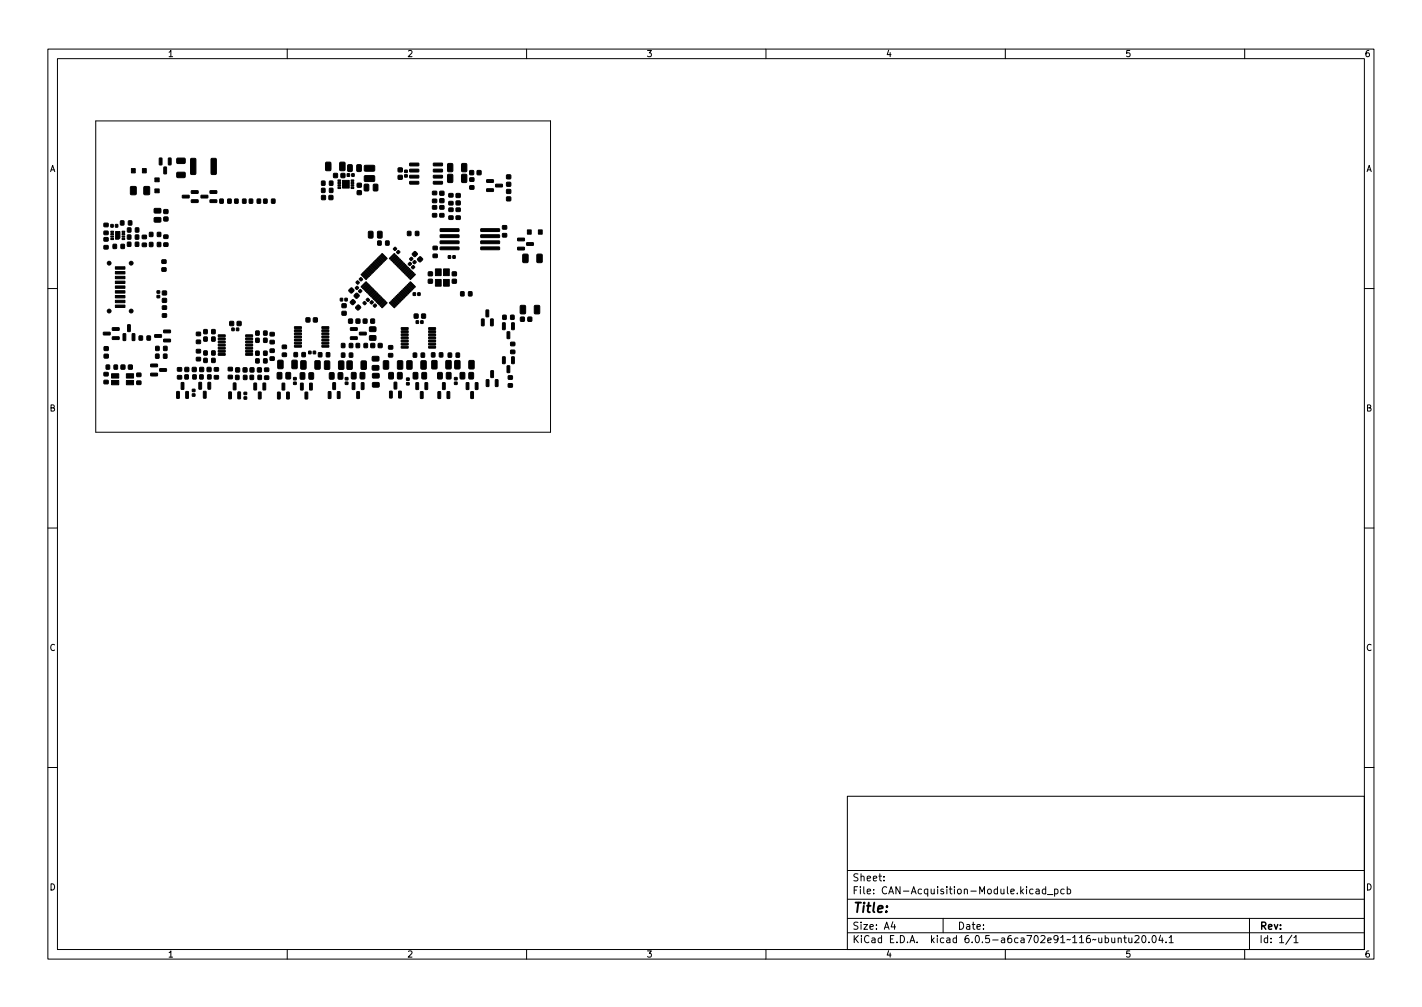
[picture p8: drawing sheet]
<svg xmlns="http://www.w3.org/2000/svg" width="297mm" height="210mm" viewBox="0 0 297 210" stroke-linecap="round" stroke-linejoin="round" font-family="sans-serif">
<defs><g id="words">
<text font-size="2.8" x="178" y="190.6">Title:</text>
<g font-size="2.1">
<text x="178" y="184">Sheet:</text>
<text x="178" y="186.7">File: CAN-Acquisition-Module.kicad_pcb</text>
<text x="178" y="196.9">KiCad E.D.A. kicad 6.0.5-a6ca702e91~116~ubuntu20.04.1</text>
<text x="178" y="194.1">Size: A4</text>
<text x="200" y="194.1">Date:</text>
<text x="263" y="194.1">Rev:</text>
<text x="263" y="196.9">Id: 1/1</text>
</g>
<g font-size="1.8">
<text x="35" y="11.9">1</text>
<text x="85" y="11.9">2</text>
<text x="135" y="11.9">3</text>
<text x="185" y="11.9">4</text>
<text x="235" y="11.9">5</text>
<text x="285" y="11.9">6</text>
<text x="10.3" y="35.9">A</text>
<text x="285.3" y="35.9">A</text>
<text x="10.3" y="85.9">B</text>
<text x="285.3" y="85.9">B</text>
<text x="10.3" y="135.9">C</text>
<text x="285.3" y="135.9">C</text>
<text x="10.3" y="185.9">D</text>
<text x="285.3" y="185.9">D</text>
<text x="35" y="199.9">1</text>
<text x="85" y="199.9">2</text>
<text x="135" y="199.9">3</text>
<text x="185" y="199.9">4</text>
<text x="235" y="199.9">5</text>
<text x="285" y="199.9">6</text>
</g>
</g></defs>
<g fill="none" stroke="#000" stroke-width=".21">
<path d="M10 10.2h277v190.1h-277zM12 12.2h273v186.1h-273zM60 10.2v2M110 10.2v2M160 10.2v2M210 10.2v2M260 10.2v2M20 25.2h95v65h-95zM10 60.2h2M285 60.2h2M10 110.2h2M285 110.2h2"/>
<path d="M10 160.2h2M177 166.3h108v32h-108zM285 160.2h2M60 198.3v2M110 198.3v2M160 198.3v2M177 194.8h108M177 191.8h108M177 187.8h108M177 181.8h108M184.6 183.8v.1M184.6 183v.1"/>
<path d="M186.5 192.5l-.4 1h1M186.9 193v1M197 191.8v3M210 198.3v2M216.4 185.7h.6l.1 .9M217.1 186l-.5 .1-.2 .2 .2 .3h.5M218.4 185.7l-.4-.1-.3 .3 .2 .7h.5M218.4 185.1v1.5M218.8 186.8h1.1M220.3 185.7l.4-.1 .3 .3-.1 .7h-.6M220.3 185.6v1.5M222.3 185.7l-.4-.1-.3 .3 .1 .7h.6"/>
<path d="M222.9 185.7l.5-.1 .2 .3-.1 .7h-.6M222.9 185.1v1.5M233.6 196l.2-.2 .3 .1 .1 .9M233.6 195.8v1M234.7 195.8h.6M234.9 195.3v1.3l.4 .2M235.8 195.8l.1 1h.3l.2-.1M236.4 195.8v1M237.1 195.5l.5-.2 .3 .5-.9 1h.9M238.7 195.4l.2-.1a.8 .8 0 0 1 .5 .8 .8 .8 0 0 1-.5 .7 1 1 0 0 1-.2-1.4zM240 196.7v.1M240.9 195.4l.1-.1a.8 .8 0 0 1 .5 .8 .8 .8 0 0 1-.5 .7 1 1 0 0 1-.1-1.4z"/>
<path d="M242.4 195.3l-.3 1h.9M242.8 195.8v1M243.6 196.7v.1M244.2 195.8l.4-.5v1.5M244.2 196.8h.9M260 198.3v2M261 191.8v6.5M269.9 195.3l-1.3 1.9M270.3 195.8l.4-.5v1.5M270.3 196.8h.8"/>
</g>
<g fill="#000" stroke="#000" stroke-width=".21">
<path d="M27.5 35.2h.7v.9h-.7zM29.8 35.2h.8v.9h-.8zM32.3 37.1h1v.8h-1zM32.3 39.4h1v.8h-1zM33.3 33l.5 .1v1.3h-.5zM34.2 34.9h.6l-.1 1.4-.5-.1zM35.2 33l.5 .1v1.3h-.5zM37 33.1l1.5-.1 .2 .2v.8l-.2 .1h-1.4l-.2-.2zM37 36h1.5l.2 .2v.7l-.2 .2h-1.4l-.2-.3zM39.9 33.1l.8-.1 .2 .2v3l-.1 .2h-.8l-.2-.1zM44.1 33.1l.9-.1 .2 .2v3l-.2 .2h-.7l-.2-.1zM67.2 39.3h.7v.9h-.7z"/>
<path d="M67.2 37.8h.7v.9h-.7zM68.1 33.9l.8-.1 .2 .2v1.4l-.1 .2h-.8l-.2-.1zM68.8 39.3h.7v.9h-.7zM68.8 37.8h.7v.9h-.7zM69.7 36.2h.8v.9h-.8zM71 33.9l.8-.1 .3 .2v1.4l-.2 .2h-.7l-.2-.1zM70.6 37.6h.5v.3h-.5zM70.6 38.1h.5v.3h-.5zM70.6 38.6h.5v.3h-.5zM70.6 39.1h.5v.3h-.5zM71.3 36.2h.7v.9h-.7zM71.5 37.7h1.4v1.6h-1.4z"/>
<path d="M72.5 36.3h.5v.5h-.5zM72.7 34.4h.7l.2 .1v1.1l-.2 .2h-.6l-.2-.1zM73.3 39.1h.6v.3h-.6zM73.3 38.6h.6v.3h-.6zM73.3 38.1h.6v.3h-.6zM73.3 37.6h.6v.3h-.6zM73.5 36.3h.5v.5h-.5zM74.6 38.3h.9v.8h-.9zM74.6 34.4h.7l.2 .1v1.1l-.2 .2h-.6l-.2-.1zM76.2 36.7h1.9l.2 .2v.9l-.3 .1h-1.8l-.1-.2zM76.2 34.6l1.9-.1 .2 .3v.8l-.3 .2-1.8-.1-.1-.2zM76.1 38.5l.7-.1 .2 .2v1l-.1 .3h-.6l-.2-.2z"/>
<path d="M78 38.5l.7-.1 .2 .2 .1 1-.2 .3h-.6l-.2-.2zM83.2 36.6h.8v.8h-.8zM83.2 35.1h.8v.8h-.8zM84.5 36.5h.6v.5h-.6zM84.5 35.5h.6v.5h-.6zM85.6 34.1h1.8l.1 .5h-1.9zM85.6 35.4l1.8-.1 .1 .5-1.9 .1zM85.6 36.6h1.8l.1 .5-1.9 .1zM85.6 37.9h1.8l.1 .5h-1.9zM90.5 37.9h1.9v.5h-1.8zM90.5 36.6h1.9v.5l-1.8 .1zM90.5 35.4l1.9-.1v.5l-1.8 .1z"/>
<path d="M90.5 34.1h1.9v.5h-1.8zM93.5 36.4h.9l.2 .1v1.4l-.2 .2h-.7l-.2-.1zM93.5 34.2l.9-.1 .2 .2v1.3l-.2 .3h-.7l-.2-.2zM96.5 36.4h.8l.2 .1v1.4l-.1 .2h-.7l-.3-.1zM96.5 34.2l.8-.1 .2 .2v1.3l-.1 .3h-.7l-.3-.2zM98.1 35.6h.8v.9h-.8zM98.1 37.2h.9v.6h-.9zM98.1 38.8h.9v.7h-.9zM99.7 35.6h.8v.9h-.8zM101.7 37.5h1.3l.1 .5-1.4 .1zM101.7 39.4h1.3l.1 .5-1.4 .1zM103.5 38.5h1.4l.1 .5h-1.4z"/>
<path d="M105.8 36.5h.9v.8h-.9zM105.8 38.1h.9v.8h-.9zM21.7 49.6h.9v.7h-.9zM21.7 51.3h.9v.7h-.9zM21.7 46.6h.9v.7h-.9zM21.7 48.3h.9v.7h-.9zM23.2 46.9h.4v.5h-.4zM23.1 49.8h.6v.2h-.6zM23.1 49.3h.6v.2h-.6zM23.1 48.8h.6v.2h-.6zM23.1 48.3h.6v.2h-.6zM24.1 46.9h.5v.5h-.5z"/>
<path d="M24.1 48.3h.9v1.4l-.2 .2h-.7zM23.6 51h.7v.9h-.7zM25.2 46.1h.7v.9h-.7zM25.5 48.3h.5v.2h-.5zM25.3 51h.7v.9h-.7zM25.5 48.8h.5v.2h-.5zM25.5 49.3h.5v.2h-.5zM25.5 49.8h.5v.2h-.5zM24.1 55.7h2v.5h-2zM24.1 56.7h2v.5h-2zM24.1 57.7h2v.5h-2zM24.1 58.7h2v.5h-2z"/>
<path d="M26.6 49.1h.7v.8h-.7zM26.6 47.6h.7v.8h-.7zM26.8 46.1h.7v.9h-.7zM26.6 50.6h.7v.8h-.7zM28.3 49.1h.7v.8h-.7zM28.3 47.6h.7v.8h-.7zM27.3 39l.9-.1 .3 .2v1.3l-.2 .3h-.8l-.3-.2zM28.3 50.6h.7v.8h-.7zM29.7 49.1h.9v.7h-.9zM29.7 50.8h.9v.7h-.9zM31.2 48.5h.7v.9h-.7zM30.1 39l.9-.1 .3 .2v1.3l-.2 .3h-.8l-.3-.2z"/>
<path d="M31.2 50.6h.7v.9h-.7zM32.9 48.5h.7v.9h-.7zM32.2 43.6l1.3-.1 .1 .2v.6l-.2 .2h-1.1l-.1-.3zM32.2 45.5l1.3-.1 .1 .2v.6l-.2 .2h-1.1l-.1-.3zM32.9 50.6h.7v.9h-.7zM33.8 55.9h.9v.7h-.9zM33.8 54.3h.9v.7h-.9zM34.2 50.7h.9v.7h-.9zM34.2 49.1h.9v.7h-.9zM34.2 43.8h.9v.8h-.9zM34.2 45.3h.9v.8h-.9zM38.1 40.8h1.3l.1 .5h-1.3z"/>
<path d="M40 41.7h1.3l.1 .5-1.4 .1zM40 39.8h1.3l.1 .5-1.4 .1zM42 40.8h1.3l.1 .5h-1.3zM43.9 41.7h1.3l.1 .5-1.4 .1zM43.9 39.8h1.3l.1 .5-1.4 .1zM45.9 41.6h.7v.8h-.7zM47.6 41.6h.7v.8h-.7zM49 41.6h.7v.8h-.7zM50.7 41.6h.7v.8h-.7zM52.1 41.6h.7v.8h-.7zM53.7 41.6h.7v.8h-.7zM55.1 41.6h.7v.8h-.7z"/>
<path d="M56.7 41.6h.7v.8h-.7zM67.2 40.8h.8v.9h-.8zM68.7 40.8h.8v.9h-.8zM74.5 59.8h.2l.2 .3-.4 .4-.3-.4zM74.6 39.8h.9v.8h-.9zM74.4 58.9l.3-.3 .4 .5-.4 .2-.3-.3zM75.3 58h.1l.3 .3-.2 .4-.5-.4zM75.5 57.3l.1-.1 1 1.1h-.2zM75.8 56.9l1.1 1-.1 .2-1.1-1zM76 56.7l.2-.1 1 1.1-.2 .1zM76.3 56.4l.2-.1 .9 1.1-.1 .1zM76.7 56.1l1 .9-.1 .2-1-1z"/>
<path d="M77 55.8l1 1-.1 .1-1-.9zM77 48.3h.7l.2 .1v1.1l-.1 .2h-.6l-.2-.1zM77.1 55.6l.2-.1 1 1.1h-.2zM77.4 55.3l.2-.1 1 1.1-.2 .1zM77.8 54.9l1.1 1-.1 .2-1.1-1zM78 54.7l.2-.1 .9 1.1-.1 .1zM78.3 54.5l.2-.1 .9 1-.1 .1zM78.7 54.1l1 1-.1 .1-1-.9zM78.9 50.3h.7v.9h-.7zM78.9 48.3h.7l.2 .1v1.1l-.1 .2h-.6l-.2-.1zM78.9 53.8l1.1 1-.1 .1-1.1-.9zM79.1 53.6l.2-.1 1 1.1-.2 .1z"/>
<path d="M79.4 53.3l.2-.1 1 1.1-.2 .1zM79.8 53l1 .9v.2l-1.1-1zM80.6 50.3h.7v.9h-.7zM82.3 53l.2 .1-1.1 1v-.2zM82.6 53.2l.2 .2-1.1 1-.1-.2zM82.9 53.5l.2 .2-1.1 1-.1-.2zM83.2 53.8l.2 .2-1.1 .9-.1-.1zM82.2 51.9l.3-.3 .4 .3-.4 .4-.3-.2zM82.5 55.1l1-1 .1 .1-.9 1zM82.8 55.3l.9-.9 .2 .1-1 1zM83.1 55.6l.9-1 .2 .1-1 1.1zM83.1 52.3h.2l.2 .3-.3 .4-.4-.3z"/>
<path d="M83.3 55.9l1-1 .2 .1-1 1.1zM83.6 56.2l1-1 .2 .1-1 1.1zM84.9 55.5l.2 .2-1.1 .9-.1-.1zM85.2 55.8l.1 .2-1 .9-.1-.1zM85.4 56.1l.2 .1-1 1-.1-.2zM84.8 57.3l.9-1 .2 .1-1 1.1zM85 57.6l1-1 .2 .1-1 1.1zM85.3 57.9l1-1 .2 .1-1 1.1zM85.5 54.8h.2l.3 .3-.4 .4-.3-.4zM85.6 58.2l1-1 .1 .1-.9 1zM85.8 53.7h.2l.3 .3-.4 .4-.3-.3zM85.1 48.3h.7v.9h-.7z"/>
<path d="M86 55.7l.3-.3 .3 .4-.3 .3-.3-.2zM86.5 52.6h.3l.4 .4-.6 .6-.5-.5zM86.5 54.4h.2l.2 .3-.3 .4-.4-.3zM86.8 48.3h.7v.9h-.7zM87.6 53.7h.3l.4 .4-.6 .6-.5-.5zM89.5 56.8h.8v.8h-.8zM89.5 58.3h.8v.8h-.8zM90.4 44.6h.8v.7h-.8zM90.4 43h.8v.6h-.8zM90.4 41.6h.8v.7h-.8zM90.4 40h.8v.6h-.8zM90.5 53.1h.8v.7h-.8z"/>
<path d="M90.5 51.4h.8v.7h-.8zM91 56.1h1.1v1.4h-1.1zM91 58.3h1.1v1.4h-1.1zM91.9 41.5h.8v.8h-.8zM91.9 40h.8v.7h-.8zM91.9 43h.8v.6h-.8zM91.9 44.6h.8v.7h-.8zM92.7 58.3h1.1v1.4h-1.1zM92.7 56.1h1.1v1.4h-1.1zM93.6 53.4h.5v.5h-.5zM93.8 42.1h.8v.7h-.8zM93.8 40.4h.8v.7h-.8z"/>
<path d="M93.8 45.1h.8v.7h-.8zM93.8 43.5h.8v.6h-.8zM94.6 53.4h.5v.5h-.5zM94.5 56.8h.8v.8h-.8zM94.5 58.3h.8v.8h-.8zM95.3 42h.8v.8h-.8zM95.3 40.4h.8v.8h-.8zM92 47.8l3.8-.1 .1 .5-.1 .1h-3.7l-.2-.1zM92 49.1l3.8-.1 .1 .5-.1 .1h-3.7l-.2-.1zM92 50.3h3.8l.1 .4-.1 .2h-3.7l-.2-.2zM92 51.6h3.8l.1 .4-.1 .2h-3.7l-.2-.2zM95.3 43.5h.8v.6h-.8z"/>
<path d="M95.3 45.1h.8v.7h-.8zM100.4 51.6h3.8l.2 .4-.2 .2h-3.7l-.1-.2zM100.4 50.3h3.8l.2 .4-.2 .2h-3.7l-.1-.2zM100.4 49.1l3.8-.1 .2 .5-.2 .1h-3.7l-.1-.1zM100.4 47.8l3.8-.1 .2 .5-.2 .1h-3.7l-.1-.1zM105 47.1h.8v.7h-.8zM105 48.8h.8v.7h-.8zM105.8 41.1h.9v.8h-.9zM105.8 39.6h.9v.8h-.9zM108.1 49.7h1.4l.1 .5-1.4 .1zM108.1 51.6h1.4l.1 .5-1.4 .1zM110 50.7h1.4v.5h-1.3z"/>
<path d="M109.2 53.1l.9-.1 .2 .2v1.4l-.1 .2h-.8l-.2-.1zM110.2 48h.8v.9h-.8zM112.5 48h.8v.9h-.8zM112.2 53.1l.8-.1 .3 .2v1.4l-.2 .2h-.7l-.3-.1zM21.8 74h.8v.7h-.8zM21.8 72.4h.8v.8h-.8zM22.2 76.2h.7v.9h-.7zM21.7 77.8h.9v.7h-.9zM21.7 79.4h.9v.7h-.9zM21.6 69.4h1.3l.1 .5h-1.3zM23.3 78h1.5v.9h-1.5zM23.8 76.2h.7v.9h-.7z"/>
<path d="M23.5 70.3h1.3l.1 .5-1.4 .1zM23.5 68.4h1.3l.1 .5-1.4 .1zM25.7 69.7h.6l-.1 1.4-.5-.1zM24.1 59.7h2v.5h-2zM24.1 60.7h2v.5h-2zM24.1 61.7h2v.5h-2zM24.1 62.7h2v.5h-2zM24.1 63.7h2v.5h-2zM25.3 76.2h.8v.9h-.8zM26.4 78h1.5v.9h-1.5zM26.7 67.8l.5 .1-.1 1.3h-.5zM26.8 76.2h.8v.9h-.8z"/>
<path d="M27.6 69.7h.6l-.1 1.4-.5-.1zM29.1 70.2h.7v.8h-.7zM28.6 77.9h.8v.7h-.8zM28.6 79.6h.8v.7h-.8zM30.7 70.2h.7v.8h-.7zM31.5 76h1.3l.1 .5-1.4 .1zM31.5 77.9h1.3l.1 .5-1.4 .1zM32.5 74h.7v.8h-.7zM32.5 72.3h.7v.9h-.7zM32.8 60.7h.5v.5h-.5zM32.8 61.7h.5v.5h-.5zM33.4 77h1.3l.1 .5h-1.4z"/>
<path d="M32.3 69.9h1.4v.5h-1.3zM34.2 74h.7v.8h-.7zM34.2 72.3h.7v.9h-.7zM33.9 60.8h.9v.8h-.9zM33.9 62.3h.9v.8h-.9zM33.9 63.9h.9v.7h-.9zM33.9 65.5h.9v.7h-.9zM34.2 70.8h1.3l.1 .5-1.3 .1zM34.2 68.9h1.3l.1 .5-1.3 .1zM37.1 78.4h.8v.7h-.8zM37.1 76.8h.8v.7h-.8zM38.6 76.7h.8v.9h-.8z"/>
<path d="M38.6 78.3h.7v.8h-.7zM40.2 76.7h.8v.9h-.8zM40.3 78.3h.7v.8h-.7zM41 74.6h.9v.7h-.9zM41 73h.9v.7h-.9zM41 69.4h.9v.7h-.9zM41 71h.9v.7h-.9zM41.6 79.9h.5l-.1 1.4-.5-.1zM41.7 78.3h.7v.8h-.7zM42.6 74.8h.7v.9h-.7zM42.6 68.8h.7v.9h-.7zM41.7 76.7h.8v.9h-.8z"/>
<path d="M42.6 70.4h.7v.8h-.7zM42.6 73.3h.7v.8h-.7zM43.5 79.9h.5l-.1 1.4-.5-.1zM43.4 78.3h.7v.8h-.7zM43.3 76.7h.8v.9h-.8zM44.2 74.8h.7v.9h-.7zM44.2 68.8h.7v.9h-.7zM44.8 78.4h.8v.7h-.8zM44.8 76.8h.8v.7h-.8zM44.2 70.4h.7v.8h-.7zM44.2 73.3h.7v.8h-.7zM45.6 69.9h1.4v.3l-1.4 .1z"/>
<path d="M45.6 70.6h1.4v.3h-1.4zM45.6 71.2h1.4v.3l-1.4 .1zM45.6 71.9h1.4v.3h-1.4zM45.6 72.5h1.4v.3l-1.4 .1zM45.6 73.2h1.4v.3h-1.4zM45.6 73.8h1.4v.3l-1.4 .1zM47.7 78.4h.8v.7h-.8zM47.7 76.7h.8v.7h-.8zM48 67.1h.8v.9h-.8zM48.4 68.5h.5v.5h-.5zM49.2 78.4h.7v.8h-.7zM49.3 76.8h.7v.8h-.7z"/>
<path d="M49.4 68.5h.5v.5h-.5zM49.6 67.1h.7v.9h-.7zM50.8 76.8h.8v.8h-.8zM50.9 78.4h.7v.8h-.7zM51.3 73.8h1.4l.1 .3-1.4 .1zM51.3 73.2h1.4l.1 .3h-1.4zM51.3 72.5h1.4l.1 .3-1.4 .1zM51.3 71.9h1.4l.1 .3h-1.4zM51.3 71.2h1.4l.1 .3-1.4 .1zM51.3 70.6h1.4l.1 .3h-1.4zM51.3 69.9h1.4l.1 .3-1.4 .1zM52.3 78.4h.6v.8h-.6z"/>
<path d="M52.3 76.8h.7v.8h-.7zM53.4 70.6h.7v.9h-.7zM53.4 73.3h.7v.9h-.7zM53.1 80l.5 .1-.1 1.3-.5-.1zM53.4 74.9h.7v.9h-.7zM53.4 69.1h.7v.9h-.7zM53.8 76.8h.8v.8h-.8zM53.9 78.4h.7v.8h-.7zM55.1 70.6h.7v.9h-.7zM55.1 73.3h.7v.9h-.7zM55 80l.5 .1-.1 1.3-.5-.1zM55.3 78.5h.8v.7h-.8z"/>
<path d="M55.3 76.9h.8v.6h-.8zM55.1 74.9h.7v.9h-.7zM55.1 69.1h.7v.9h-.7zM56.4 74.5h.9v.7h-.9zM56.4 72.9h.9v.7h-.9zM56.4 69.4h.9v.7h-.9zM56.4 71.1h.9v.7h-.9zM58.1 75.3l.8-.1 .2 .2v1.3l-.1 .3h-.7l-.3-.2zM57.9 77.8l.8-.1 .2 .2v1l-.2 .2h-.6l-.2-.1zM59 72.1h.8v.7h-.8zM59 73.7h.8v.7h-.8zM59.8 77.8l.7-.1 .2 .2v1l-.1 .2h-.6l-.3-.1z"/>
<path d="M61 75.3l.9-.1 .2 .2v1.3l-.2 .3h-.7l-.2-.2zM61.4 73.6h.7v.9h-.7zM61.3 78.8h.6v.5h-.6zM62.7 77.9l.7-.1 .3 .2v.9l-.2 .3h-.6l-.2-.2zM61.5 68.2h1.4l.1 .3-1.4 .1zM61.5 68.9h1.4l.1 .3h-1.4zM61.5 69.5h1.4l.1 .3-1.4 .1zM61.5 70.2h1.4l.1 .3h-1.4zM61.5 70.8h1.4l.1 .3-1.4 .1zM61.5 71.5h1.4l.1 .3h-1.4zM61.5 72.1h1.4l.1 .3-1.4 .1zM63.1 73.6h.7v.9h-.7z"/>
<path d="M62.8 80l.5 .1v1.3h-.5zM62.9 75.4l.8-.1 .2 .2 .1 1.3-.2 .3h-.8l-.2-.2zM64.6 77.9l.7-.1 .2 .2v.9l-.1 .3h-.7l-.2-.2zM63.9 66.4h.8v.8h-.8zM64.5 73.3h.5v.6h-.5zM64.7 80l.5 .1v1.3h-.5zM65.4 73.3h.5v.6h-.5zM65.5 66.4h.8v.8h-.8zM66.5 73.7h.7v.8h-.7zM65.8 75.4l.9-.1 .2 .2v1.3l-.2 .3h-.7l-.2-.2zM67.8 75.4l.9-.1 .2 .2v1.4l-.2 .2h-.7l-.2-.1zM68.2 73.7h.7v.8h-.7z"/>
<path d="M67.3 72.1h1.3l.1 .3-1.4 .1zM67.3 71.5h1.3l.1 .3h-1.4zM67.3 70.8h1.3l.1 .3-1.4 .1zM67.3 70.2h1.3l.1 .3h-1.4zM67.3 69.5h1.3l.1 .3-1.4 .1zM67.3 68.9h1.3l.1 .3h-1.4zM67.3 68.2h1.3l.1 .3-1.4 .1zM68.8 77.9l.8-.1 .2 .1v1l-.2 .3h-.6l-.2-.2zM70.8 75.4l.8-.1 .2 .2v1.4l-.1 .2h-.7l-.3-.1zM71.1 62.3h.5v.5h-.5zM71.3 73.7h.7v.9h-.7zM70.7 77.9l.7-.1 .2 .1v1l-.1 .3h-.7l-.2-.2z"/>
<path d="M72.1 62.3h.4v.5h-.4zM71.3 71.7h.7v.9h-.7zM71.5 63.5h.8v.7h-.8zM71.5 65h.8v.8h-.8zM72.1 78.8h.6v.5h-.6zM73 73.7h.7v.9h-.7zM73.2 68.4h1.4v.5l-1.3 .1zM73.2 70.3h1.4v.5l-1.3 .1zM73.3 60.2h.3l.4 .4-.6 .6-.6-.5zM73.4 77.8l.7-.1 .3 .2v1l-.2 .2h-.6l-.2-.1zM73.2 63l.5-.5 .5 .6-.5 .5-.5-.3zM72.5 75.4l.9-.1 .2 .2v1.4l-.2 .2h-.7l-.2-.1z"/>
<path d="M72.8 66.6h.8v.9h-.8zM73 71.7h.7v.9h-.7zM73.6 79.9l.5 .1v1.3h-.5zM74.4 61.3h.3l.4 .4-.6 .6-.6-.5zM74.7 63.7h.3l.4 .5-.6 .6-.5-.6zM75.1 69.4h1.3l.1 .5h-1.4zM74.4 71.7h.7v.9h-.7zM74.9 60.7l.4-.3 .3 .4-.4 .3-.3-.2zM75.3 77.8l.7-.1 .2 .2v1l-.1 .2h-.7l-.2-.1zM74.4 66.6h.8v.9h-.8zM75.5 59.8l.9-.9h.2l-1 1.1zM75.9 66.6h.7v.9h-.7z"/>
<path d="M75.5 79.9l.5 .1v1.3h-.5zM76.7 59.1l.2 .2-1.1 1-.1-.2zM76 60.4l1-1 .2 .1-1 1.1zM76.3 60.7l1-1 .1 .1-.9 1.1zM75.8 63.2l.4-.3 .3 .5-.4 .2-.3-.3zM75.5 75.4l.8-.1 .2 .2 .1 1.4-.2 .2h-.7l-.3-.1zM77.6 60l.1 .2-1 .9-.1-.1zM76.1 71.7h.6v.9h-.6zM76.9 61.2l.9-.9 .2 .1-1 1zM76.7 62.3h.2l.3 .3-.3 .4-.4-.4zM78.1 60.6l.2 .1-1.1 1-.1-.2zM77.2 70.1h1.2l.2 .2-.1 .6-.2 .2h-1l-.2-.3z"/>
<path d="M77.2 68.3l1.2-.1 .2 .3-.1 .6-.2 .1h-1l-.2-.2zM77.5 66.6h.7v.9h-.7zM77.5 71.7h.7v.9h-.7zM77.6 62.8h.2l.2 .3-.4 .4-.3-.3zM77.4 61.8l1-1 .2 .1-1 1.1zM78.7 61.1l.2 .2-1.1 1-.1-.2zM77.8 78h1.3l.1 .2v.6l-.2 .1h-1.1l-.1-.2zM78 62.4l1-1 .1 .1-.9 1zM78 63.7l.3-.2 .4 .3-.4 .4-.3-.3zM79.3 61.7l.1 .2-1 .9-.1-.1zM79.5 62l.2 .1-1 1-.1-.2zM77.8 74.5l1.2-.1 .2 .2v.6l-.3 .2h-1l-.2-.3z"/>
<path d="M77.8 76.4l1.2-.1 .2 .2v.6l-.3 .2h-1l-.2-.3zM79 71.7h.8v.9h-.8zM78.8 63.2l1-1 .2 .1-1 1.1zM80.1 62.5l.2 .2-1.1 1-.1-.2zM79.4 63.8l1-1 .2 .1-1 1.1zM80.7 63.1l.1 .2-1 .9-.1-.1zM80.1 75.4l.9-.1 .2 .2v1.3l-.2 .3h-.7l-.2-.2zM81.2 72.2h.8v.7h-.8zM81.2 73.8h.8v.7h-.8zM81.2 77.8l.8-.1 .2 .2v1l-.2 .2h-.6l-.2-.1zM81.4 63.2l.1-.1 1 1.1h-.2zM81.7 62.8l1.1 1-.1 .2-1.1-1z"/>
<path d="M82 62.5l1.1 1-.1 .2-1.1-1zM83.1 75.4l.8-.1 .2 .2v1.3l-.1 .3h-.7l-.3-.2zM82.2 62.3l.2-.1 1 1.1-.2 .1zM82.5 62.1l.2-.1 .9 1-.1 .1zM82.9 61.7l1 1-.1 .1-1-.9zM83.1 77.8l.7-.1 .2 .2v1l-.1 .2h-.6l-.3-.1zM83.1 61.5l.1-.1 1 1.1h-.2zM83.3 61.2l.2-.1 1 1.1-.2 .1zM83.6 60.9l.2-.1 1 1.1-.2 .1zM84 60.6l1.1 .9-.1 .2-1.1-1zM84.9 78.9h.6v.5h-.6zM84.3 60.3l1 .9-.1 .2-1-1z"/>
<path d="M83.8 68.4h1.4l.1 .3-1.4 .1zM83.8 69.1h1.4l.1 .3h-1.4zM83.8 69.7h1.4l.1 .3-1.4 .1zM83.8 70.4h1.4l.1 .3h-1.4zM83.8 71h1.4l.1 .3-1.4 .1zM83.8 71.7h1.4l.1 .3h-1.4zM83.8 72.3h1.4l.1 .3-1.4 .1zM84.5 60.1l.1-.1 1 1-.2 .1zM84.8 59.8l.1-.1 1 1.1-.2 .1zM85 59.5l.2-.1 1 1.1-.2 .1zM85 75.4l.8-.1 .3 .2v1.3l-.2 .3h-.7l-.2-.2zM86.3 61.1h.5v.6h-.5z"/>
<path d="M86.3 73.7h.7v.9h-.7zM86.3 77.8l.8-.1 .2 .2v1l-.2 .2h-.6l-.2-.1zM85.3 59.2l.2-.1 1 1.1-.2 .1zM85.7 58.9l1 .9v.2l-1.1-1zM87.3 61.1h.4v.6h-.4zM86.9 79.9l.5 .1v1.3h-.5zM86.5 65.6h.8v.8h-.8zM86.9 67h.5v.5h-.5zM88 73.7h.7v.9h-.7zM88.2 77.8l.7-.1 .2 .2v1l-.1 .2h-.6l-.3-.1zM87.9 67h.5v.5h-.5zM88.1 65.6h.8v.8h-.8z"/>
<path d="M88 75.4l.8-.1 .2 .2 .1 1.3-.2 .3h-.8l-.2-.2zM88.8 79.9l.5 .1v1.3h-.5zM90.2 75.3l.9-.1 .2 .2v1.4l-.1 .2h-.8l-.2-.1zM90.1 73.7h.7v.8h-.7zM89.6 72.3h1.3l.1 .3-1.4 .1zM89.6 71.7h1.3l.1 .3h-1.4zM89.6 71h1.3l.1 .3-1.4 .1zM89.6 70.4h1.3l.1 .3h-1.4zM89.6 69.7h1.3l.1 .3-1.4 .1zM89.6 69.1h1.3l.1 .3h-1.4zM89.6 68.4h1.3l.1 .3-1.4 .1zM91.5 77.8l.7-.1 .2 .2v1l-.1 .2h-.7l-.2-.1z"/>
<path d="M91.8 73.7h.7v.8h-.7zM93.2 75.3l.8-.1 .2 .2 .1 1.4-.2 .2h-.7l-.3-.1zM93.6 73.7h.7v.9h-.7zM93.3 77.8l.7-.1 .2 .2v1l-.1 .2h-.6l-.3-.1zM94.9 78.8h.6v.5h-.6zM95.3 73.7h.7v.9h-.7zM96.2 77.8l.7-.1 .2 .2v1l-.1 .2h-.7l-.2-.1zM95 75.3l.9-.1 .2 .2v1.4l-.1 .2h-.8l-.2-.1zM96.2 60.9h.7v.9h-.7zM97.4 79.9l.6 .1-.1 1.3h-.5zM97.9 60.9h.7v.9h-.7zM98 77.8l.7-.1 .2 .2v1l-.1 .2h-.6l-.3-.1z"/>
<path d="M98 75.3l.8-.1 .2 .2 .1 1.4-.2 .2h-.7l-.3-.1zM99.3 79.9l.6 .1-.1 1.3h-.5zM100.6 66.6l.5 .1v1.3h-.5zM101.5 64.7l.6 .1-.1 1.4-.5-.1zM102.5 66.6l.5 .1v1.3h-.5zM102.5 77.4l.6 .1-.1 1.3h-.5zM105 67.4l.5 .1v1.3h-.5zM105 74.5l.5 .1v1.3h-.5zM105 65.8h.7v.9h-.7zM105.9 69.3h.6l-.1 1.4-.5-.1zM105.9 76.4h.6l-.1 1.4-.5-.1zM106.2 78.5h.8v.7h-.8z"/>
<path d="M106.9 67.4l.5 .1v1.3h-.5zM106.9 74.5l.5 .1v1.3h-.5zM106.7 71.5h.8v.7h-.8zM106.7 73.1h.8v.7h-.8zM106.7 65.8h.7v.9h-.7zM108.7 63.8l.8-.1 .3 .2v1.4l-.2 .2h-.7l-.2-.1zM108.7 66.2h.8v.9h-.8zM110.3 66.2h.8v.9h-.8zM111.7 63.8l.8-.1 .2 .2 .1 1.4-.2 .2h-.8l-.2-.1zM23.3 79.4h1.5v.9h-1.5zM26.4 79.4h1.5v.9h-1.5zM36.9 81.8h.6l-.1 1.4-.5-.1z"/>
<path d="M37.9 79.9h.5l-.1 1.4-.5-.1zM38.8 81.8h.6l-.1 1.4-.5-.1zM40.2 82.2h.5v.5h-.5zM40.2 81.3h.5v.5h-.5zM42.5 81.7l.6 .1-.1 1.3h-.5zM47.8 81.9h.5v1.4l-.5-.1zM48.8 80h.5l-.1 1.4-.5-.1zM49.7 81.9h.5v1.4l-.5-.1zM51 82.9h.5v.4h-.5zM51 81.9h.5v.5h-.5zM54 81.9h.5v1.4l-.5-.1zM58 81.9h.5v1.4l-.5-.1z"/>
<path d="M58.9 80l.6 .1-.1 1.3h-.5zM59.9 81.9h.5v1.4l-.5-.1zM61.3 79.8h.6v.5h-.6zM63.7 81.9h.6l-.1 1.4-.5-.1zM68.6 81.8h.5v1.4l-.5-.1zM69.5 79.9l.6 .1-.1 1.3h-.5zM70.5 81.8h.5v1.4l-.5-.1zM72.1 79.8h.6v.5h-.6zM74.5 81.8h.6l-.1 1.4-.5-.1zM77.8 79.9h1.3l.1 .2v.6l-.2 .1h-1.1l-.1-.2zM81.4 81.7h.5v1.4l-.5-.1zM82.3 79.8l.6 .1-.1 1.3h-.5z"/>
<path d="M83.3 81.7h.5v1.4l-.5-.1zM84.9 79.9h.6v.5h-.6zM87.8 81.8h.6l-.1 1.4-.5-.1zM91.5 81.8h.6l-.1 1.4-.5-.1zM92.5 79.9l.5 .1-.1 1.3h-.5zM93.4 81.8h.6l-.1 1.4-.5-.1zM94.9 79.8h.6v.5h-.6zM98.4 81.8h.5l-.1 1.4-.5-.1zM101.6 79.3h.5v1.4l-.5-.1zM103.5 79.3h.5v1.4l-.5-.1zM106.2 80.1h.8v.7h-.8z"/>
<circle cx="22.8" cy="54.9" r=".4"/>
<circle cx="27.4" cy="54.9" r=".4"/>
<circle cx="22.8" cy="64.9" r=".4"/>
<circle cx="27.4" cy="64.9" r=".4"/>
</g>
<use href="#words"/>
</svg>
